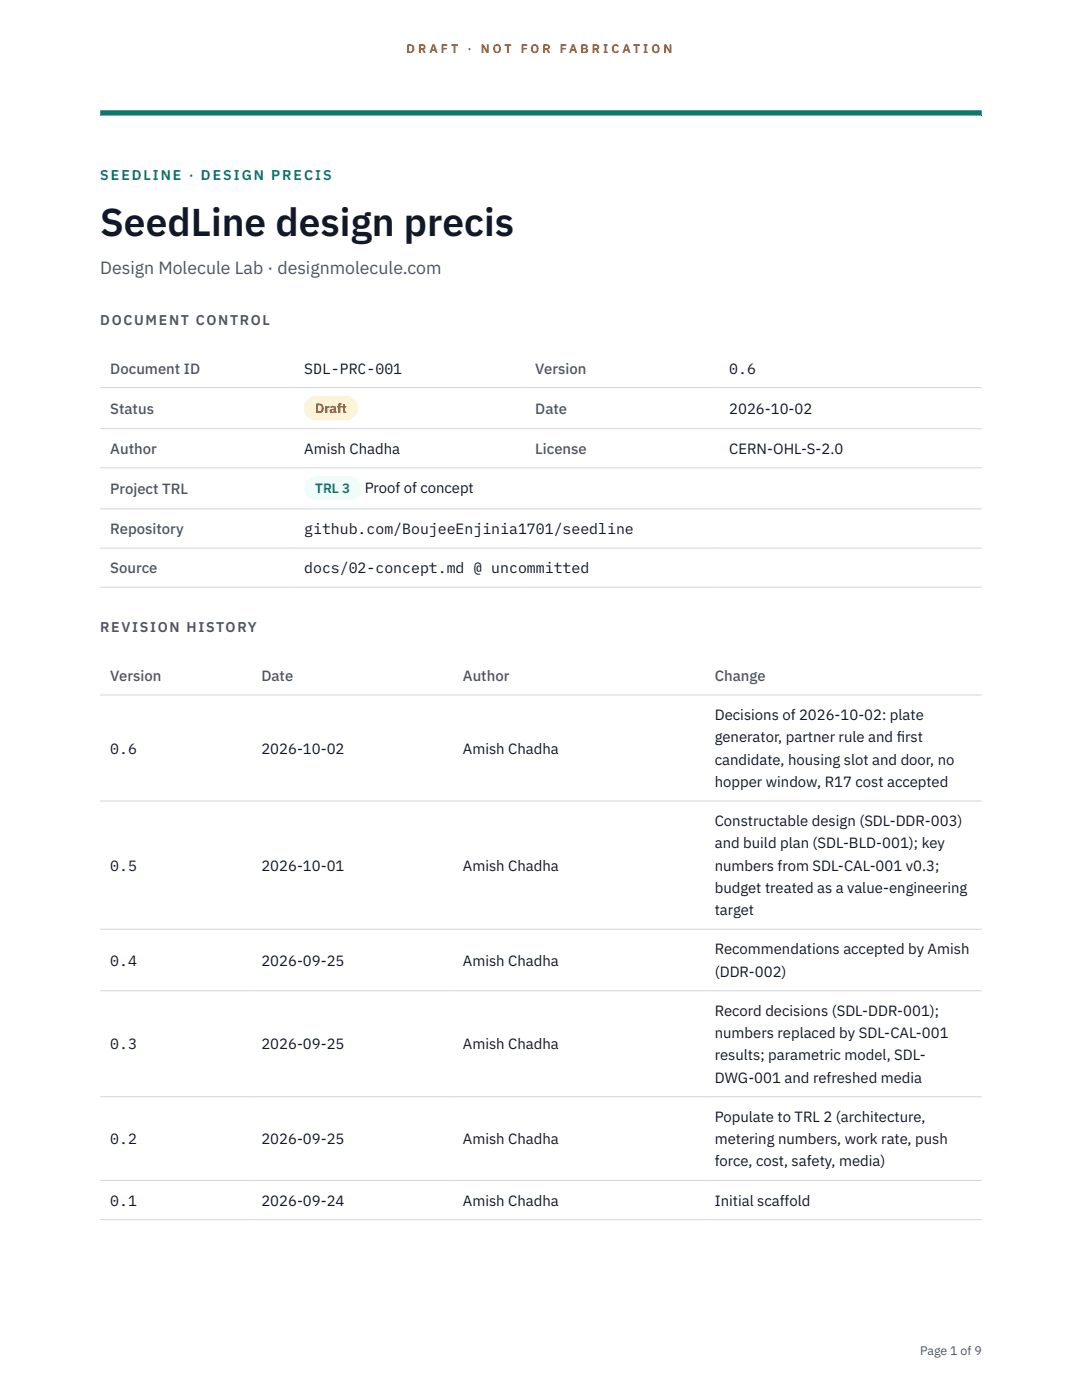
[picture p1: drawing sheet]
<svg xmlns="http://www.w3.org/2000/svg" width="216mm" height="279mm" viewBox="0 0 216 279" stroke-linecap="round" stroke-linejoin="round" font-family="sans-serif">
<defs><g id="words">
<text font-size="7.8" fill="#111827" x="20" y="47.1">SeedLine design precis</text>
<text font-size="3.5" fill="#4b5563" x="20" y="54.6">Design Molecule Lab · designmolecule.com</text>
<g font-size="3" fill="#4b5563">
<text x="22" y="74.5">Document ID</text>
<text x="106.8" y="74.5">Version</text>
<text x="22" y="82.6">Status</text>
<text x="106.8" y="82.6">Date</text>
<text x="22" y="90.6">Author</text>
<text x="106.8" y="90.6">License</text>
<text x="22" y="98.6">Project TRL</text>
<text x="22" y="106.6">Repository</text>
<text x="22" y="114.4">Source</text>
<text x="22" y="135.9">Version</text>
<text x="52.2" y="135.9">Date</text>
<text x="92.4" y="135.9">Author</text>
<text x="142.6" y="135.9">Change</text>
</g>
<g font-size="3" fill="#111827">
<text x="60.7" y="74.5">SDL-PRC-001</text>
<text x="145.5" y="74.5">0.6</text>
<text x="145.5" y="82.6">2026-10-02</text>
<text x="60.7" y="90.6">Amish Chadha</text>
<text x="145.5" y="90.6">CERN-OHL-S-2.0</text>
<text x="72.8" y="98.5">Proof of concept</text>
<text x="60.7" y="106.6">github.com/BoujeeEnjinia1701/seedline</text>
<text x="60.7" y="114.4">docs/02-concept.md @ uncommitted</text>
<text x="142.6" y="143.7">Decisions of 2026-10-02: plate</text>
<text x="142.6" y="148.2">generator, partner rule and f</text>
<text x="178.9" y="148.2">irst</text>
<text x="22" y="150.4">0.6</text>
<text x="52.2" y="150.4">2026-10-02</text>
<text x="92.4" y="150.4">Amish Chadha</text>
<text x="142.6" y="152.6">candidate, housing slot and door, no</text>
<text x="142.6" y="157.1">hopper window, R17 cost accepted</text>
<text x="142.6" y="164.9">Constructable design (SDL-DDR-003)</text>
<text x="22" y="173.8">0.5</text>
<text x="52.2" y="173.8">2026-10-01</text>
<text x="92.4" y="173.8">Amish Chadha</text>
<text x="142.6" y="169.3">and build plan (SDL-BLD-001); key</text>
<text x="142.6" y="173.8">numbers from SDL-CAL-001 v0.3;</text>
<text x="142.6" y="178.2">budget treated as a value-engineering</text>
<text x="142.6" y="182.7">target</text>
<text x="142.6" y="190.5">Recommendations accepted by Amish</text>
<text x="22" y="192.7">0.4</text>
<text x="52.2" y="192.7">2026-09-25</text>
<text x="92.4" y="192.7">Amish Chadha</text>
<text x="142.6" y="194.9">(DDR-002)</text>
<text x="142.6" y="202.7">Record decisions (SDL-DDR-001);</text>
<text x="22" y="209.4">0.3</text>
<text x="52.2" y="209.4">2026-09-25</text>
<text x="92.4" y="209.4">Amish Chadha</text>
<text x="142.6" y="207.2">numbers replaced by SDL-CAL-001</text>
<text x="142.6" y="211.6">results; parametric model, SDL-</text>
<text x="142.6" y="216.1">DWG-001 and refreshed media</text>
<text x="142.6" y="223.9">Populate to TRL 2 (architecture,</text>
<text x="22" y="228.3">0.2</text>
<text x="52.2" y="228.3">2026-09-25</text>
<text x="92.4" y="228.3">Amish Chadha</text>
<text x="142.6" y="228.3">metering numbers, work rate, push</text>
<text x="142.6" y="232.8">force, cost, safety, media)</text>
<text x="22" y="240.6">0.1</text>
<text x="52.2" y="240.6">2026-09-24</text>
<text x="92.4" y="240.6">Amish Chadha</text>
<text x="142.6" y="240.6">Initial scaffold</text>
</g>
<text font-size="2.8" fill="#0f766e" x="20" y="36">SEEDLINE · DESIGN PRECIS</text>
<g font-size="2.8" fill="#4b5563">
<text x="20" y="64.8">DOCUMENT CONTROL</text>
<text x="20" y="126.2">REVISION HISTORY</text>
</g>
<text font-size="2.7" fill="#92400e" x="62.9" y="82.5">Draft</text>
<text font-size="2.7" fill="#0f766e" x="62.9" y="98.5">TRL 3</text>
<g font-size="2.5" fill="#b45309">
<text x="81.1" y="10.5">D R A F T</text>
<text x="93.3" y="10.5">·</text>
<text x="95.9" y="10.5">N O T</text>
<text x="103.9" y="10.5">F O R</text>
<text x="111.7" y="10.5">F A B R I C A T I O N</text>
</g>
<text font-size="2.5" fill="#4b5563" x="183.6" y="270.3">Page 1 of 9</text>
</g></defs>
<path d="M20 23.1h175.9zM20 22h175.9v1.1h-175.9z" fill-rule="evenodd" fill="#0f766e"/>
<g fill="none" stroke="#d1d5db" stroke-width=".2">
<path d="M20 77.3h175.9M20 85.5h175.9M20 93.4h175.9M20 101.6h175.9M20 109.4h175.9M20 117.2h175.9M20 138.7h175.9M20 159.9h175.9M20 185.5h175.9M20 197.7h175.9M20 218.9h175.9M20 235.6h175.9"/>
<path d="M20 243.4h175.9"/>
</g>
<path d="M60.7 79h10.7v4.9h-10.7z" fill="#fef3c7"/>
<path d="M60.7 95.1h11.4v4.8h-11.4z" fill="#f0fdfa"/>
<use href="#words"/>
</svg>
